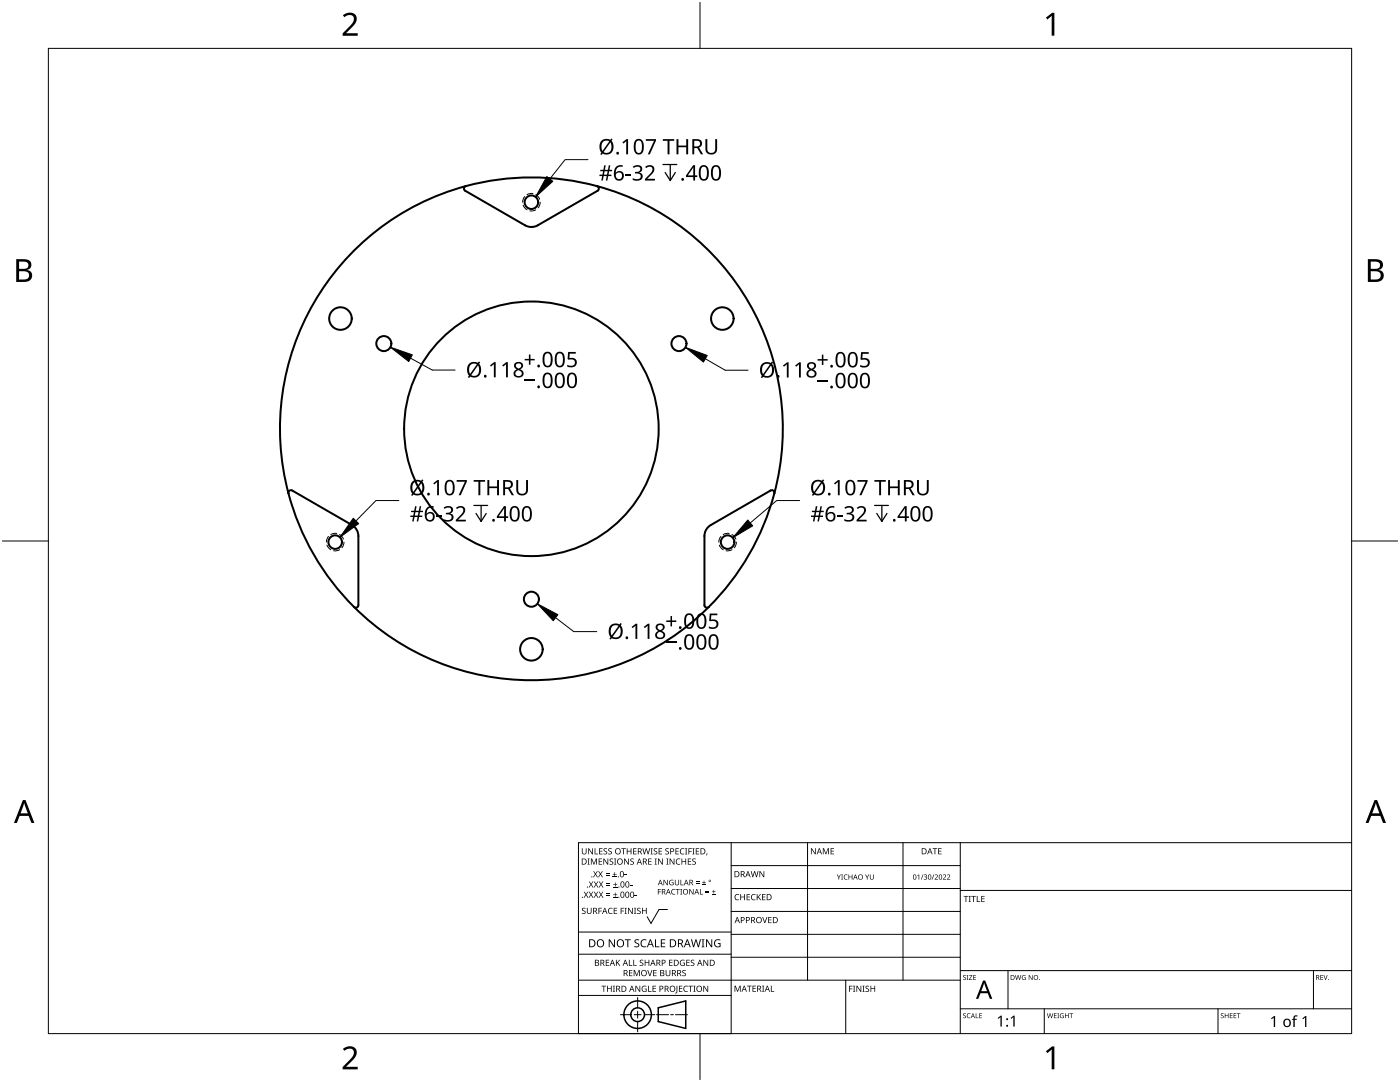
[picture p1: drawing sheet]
<svg xmlns="http://www.w3.org/2000/svg" width="279mm" height="216mm" viewBox="0 0 279 216" stroke-linecap="round" stroke-linejoin="round" font-family="sans-serif">
<g fill="none" stroke="#000" stroke-width=".4">
<path d="M93 37.1a50.2 50.2 0 0 1 26.1 0M93 37.1a50.2 50.2 0 0 0-35.4 61.3M119.1 37.1a50.2 50.2 0 0 1 35.4 61.3M119.1 37.1a.51 .51 0 0 1 .4 .5 .51 .51 0 0 1-.2 .5l-12 6.9a2.54 2.54 0 0 1-2.5 0l-12-6.9a.51 .51 0 0 1-.2-.5 .51 .51 0 0 1 .4-.5M57.6 98.4a.51 .51 0 0 1 .2-.5 .51 .51 0 0 1 .5 0l12 6.9a2.54 2.54 0 0 1 1.2 2.2v13.8a.51 .51 0 0 1-.3 .4 .51 .51 0 0 1-.5-.1M57.6 98.4a50.2 50.2 0 0 0 13.1 22.7M154.5 98.4a.51 .51 0 0 0-.1-.5 .51 .51 0 0 0-.6 0l-11.9 6.9a2.54 2.54 0 0 0-1.3 2.2v13.8a.51 .51 0 0 0 .3 .4 .51 .51 0 0 0 .5-.1M154.5 98.4a50.2 50.2 0 0 1-13.1 22.7M141.4 121.1a50.2 50.2 0 0 1-70.7 0"/>
<circle cx="106.1" cy="40.3" r="1.35"/>
<circle cx="67.9" cy="63.6" r="2.25"/>
<circle cx="76.6" cy="68.6" r="1.5"/>
<circle cx="135.5" cy="68.6" r="1.5"/>
<circle cx="144.2" cy="63.6" r="2.25"/>
<circle cx="106.1" cy="85.6" r="25.4"/>
<circle cx="66.9" cy="108.2" r="1.35"/>
<circle cx="106.1" cy="119.6" r="1.5"/>
<circle cx="145.2" cy="108.2" r="1.35"/>
<circle cx="106.1" cy="129.6" r="2.25"/>
</g>
<g fill="none" stroke="#000" stroke-width=".2">
<path d="M104.7 39.2l-.3 .5-.1 .6M106.4 38.6h-.7l-.5 .2M106.9 38.8l.5 .4 .3 .5M104.4 40.9l.3 .6 .5 .4M106.9 41.9l-.5 .2h-.7M107.8 40.3l-.1 .6-.3 .6M65.2 108.8l.4 .5 .4 .4M65.6 107l-.4 .6-.1 .6M67.2 106.4h-.6l-.6 .3M67.8 106.7l.4 .3 .3 .6M67.8 109.7l-.6 .2h-.6M68.6 108.2l-.1 .6-.3 .5"/>
<path d="M143.6 108.8l.3 .5 .4 .4M143.9 107l-.3 .6-.1 .6M145.5 106.4h-.6l-.6 .3M146.1 106.7l.5 .3 .3 .6M146.1 109.7l-.6 .2h-.6M147 108.2l-.1 .6-.3 .5"/>
</g>
<path d="M9.7 9.7h260v196.5h-260z" fill="none" stroke="#000" stroke-width=".2"/>
<path d="M139.7 .5v9.2M.5 108h9.2M269.7 108h9.2M139.7 206.2v9.2" fill="none" stroke="#000" stroke-width=".2"/>
<g fill="#000">
<path d="M68.4 3.1a1.64 1.64 0 0 1 2.8 .4 2.52 2.52 0 0 1-1.2 2.2l-.9 .9h2.3v.5h-3v-.4l1.2-1.2a1.95 1.95 0 0 0 .9-2.2 1.23 1.23 0 0 0-1.8 .1zM208.7 3.5l1.3-.9h.4v4.5h-.5v-4l-.9 .8zM68.4 209.3a1.64 1.64 0 0 1 2.8 .4 2.52 2.52 0 0 1-1.2 2.2l-.9 1h2.3v.5h-3v-.5l1.2-1.2a1.95 1.95 0 0 0 .9-2.1 1.23 1.23 0 0 0-1.8 .1zM208.7 209.8l1.3-1h.4v4.6h-.5v-4l-.9 .7z"/>
<path d="M3.2 51.7h1.3a1.28 1.28 0 0 1 1.7 1.3 1.04 1.04 0 0 1-.8 .9 1.23 1.23 0 0 1 1 1.5 1.23 1.23 0 0 1-1.6 .9h-1.6zM3.8 54.1v1.7h.9a.86 .86 0 0 0 1.1-.9 .86 .86 0 0 0-1.1-.8zM3.8 52.2v1.4h.8a.78 .78 0 0 0 1.1-.7 .78 .78 0 0 0-1.1-.7z"/>
<path d="M273 51.7h1.3a1.28 1.28 0 0 1 1.7 1.3 1.04 1.04 0 0 1-.9 .9 1.23 1.23 0 0 1 1 1.5 1.23 1.23 0 0 1-1.5 .9h-1.6zM273.6 54.1v1.7h.9a.86 .86 0 0 0 1.1-.9 .86 .86 0 0 0-1.2-.8zM273.6 52.2v1.4h.8a.78 .78 0 0 0 1-.7 .78 .78 0 0 0-1.1-.7z"/>
<path d="M4.6 159.6h.5l1.8 4.6h-.6l-.6-1.4h-1.8l-.5 1.4h-.6zM4.8 160.2l-.7 2.1h1.4z"/>
<path d="M274.3 159.6h.5l1.8 4.6h-.6l-.5-1.4h-1.8l-.6 1.4h-.6zM274.6 160.2l-.7 2.1h1.4z"/>
</g>
<g fill="none" stroke="#000" stroke-width=".2">
<path d="M145.9 168.1v38.1h-30.5v-38.1h154.3M145.9 172.7h45.7M145.9 177.3h45.7M161.2 168.1v27.5M180.2 168.1v27.5M191.6 168.1v38.1M191.6 177.7h78.1M115.4 198.6h30.5M115.4 195.6h76.2M115.4 190.4h30.5M115.4 186h30.5M127.3 199v2.1"/>
<path d="M133.2 181.5h-1.7l-1.6 2.8-.7-1.4M145.9 181.9h45.7M145.9 186.4h45.7M145.9 191h45.7M168.8 195.6v10.6M191.6 193.7h78.1M201.2 193.7v7.6M262.1 193.7v7.6M123.8 202.5h2.1M126.6 202.5h1.3M127.3 201.8v1.4M127.3 203.8v2.1"/>
<path d="M128.6 202.5h2.1M131 202.5h2.4M133.8 202.5h.6M134.8 202.5h2.4M191.6 201.3h78.1M208.4 201.3v4.9M243.1 201.3v4.9"/>
</g>
<g fill="#000">
<path d="M116.1 169.3h.2v.8a.32 .32 0 0 0 .3 .3 .32 .32 0 0 0 .3-.3v-.8h.2v.8a.47 .47 0 0 1-.5 .4 .47 .47 0 0 1-.5-.5zM116.5 177.9h.2l.3 .5 .3-.5h.1l-.4 .6 .4 .6h-.1l-.3-.5-.4 .5h-.1l.4-.6zM117.3 171.3h.4l-.1 .1v1l.1 .1h-.4l.1-.1v-1zM117.4 169.3h.2l.6 1v-1h.1v1.2h-.1l-.7-1v1h-.1zM117.5 177.9h.2l.3 .5 .3-.5h.1l-.4 .6 .4 .6h-.1l-.4-.5-.3 .5h-.1l.4-.6zM117.5 175.9h.2l.3 .5 .3-.5h.1l-.4 .6 .5 .6h-.2l-.3-.5-.4 .5h-.1l.4-.6zM117.9 171.3h.3l.3 1 .4-1h.2v1.2h-.1v-1l-.4 1h-.1l-.4-1v1h-.2zM118.7 169.3h.1v1h.6v.2h-.7zM118.4 173.8h.1l.3 .5 .3-.5h.2l-.4 .6 .4 .7h-.1l-.4-.6-.3 .6h-.1l.4-.7zM118.5 177.9h.2l.2 .5 .3-.5h.2l-.4 .6 .4 .6h-.1l-.4-.5-.3 .5h-.1l.4-.6zM118.5 175.9h.2l.3 .5 .3-.5h.1l-.4 .6 .4 .6h-.1l-.3-.5-.4 .5h-.1l.4-.6zM119.5 171.3h.7v.1h-.6v.4h.5v.2h-.5v.4h.6v.1h-.7z"/>
<path d="M119.6 169.3h.6v.1h-.5v.4h.5v.1h-.5v.4h.5v.2h-.6zM119.4 173.8h.1l.3 .5 .3-.5h.2l-.4 .6 .4 .7h-.1l-.4-.6-.3 .6h-.2l.5-.7zM119.5 177.9h.1l.3 .5 .3-.5h.2l-.4 .6 .4 .6h-.1l-.4-.5-.3 .5h-.1l.4-.6zM119.5 175.9h.2l.3 .5 .3-.5h.1l-.4 .6 .4 .6h-.1l-.4-.5-.3 .5h-.1l.4-.6zM120.9 174.6h.8v.1h-.8zM120.9 174.2h.8v.1h-.8zM121 178.7h.8v.1h-.8zM121 178.3h.8v.1h-.8zM121 176.6h.8v.1h-.8zM121 176.3h.8v.1h-.8zM120.5 169.4l.4-.1h.3l-.1 .1a.25 .25 0 0 0-.4-.1 .25 .25 0 0 0 0 .4 .4 .4 0 0 1 .5 .3 .4 .4 0 0 1-.3 .5 .4 .4 0 0 1-.5-.2h.2a.27 .27 0 0 0 .4-.1 .27 .27 0 0 0-.3-.3l-.2-.2zM120.4 171.3h.2l.6 1v-1h.2v1.2h-.2l-.6-1v1h-.2z"/>
<path d="M121.4 169.4l.5-.1h.2v.1a.25 .25 0 0 0-.4-.1 .25 .25 0 0 0 0 .4 .4 .4 0 0 1 .4 .3 .4 .4 0 0 1-.2 .5 .4 .4 0 0 1-.5-.2h.1a.27 .27 0 0 0 .5-.1 .27 .27 0 0 0-.4-.3l-.2-.2zM122.3 174.9h.8v.2h-.8zM122.4 179h.8v.1h-.8zM122.4 177h.8v.1h-.8zM121.7 171.4l.4-.1 .3 .1-.1 .1a.25 .25 0 0 0-.4-.1 .25 .25 0 0 0 0 .4 .4 .4 0 0 1 .5 .3 .4 .4 0 0 1-.3 .5 .4 .4 0 0 1-.5-.3l.2 .1a.27 .27 0 0 0 .4-.2 .27 .27 0 0 0-.3-.3l-.2-.2zM122.6 174h.1v.4h.4v.1h-.4v.4h-.1v-.4h-.3v-.1h.3zM122.7 178.1h.1v.4h.4v.1h-.4v.3h-.1v-.3h-.3v-.1h.3zM122.7 176.1h.2v.3h.3v.2h-.3v.3h-.2v-.3h-.3v-.2h.3zM122.5 171.3h.5l-.2 .1v1l.2 .1h-.5l.2-.1v-1zM124 169.3h.9v.1h-.4v1.1h-.1v-1.1h-.4zM124.7 174.5h.4v.2h-.4zM124.6 171.3h.1l.7 1v-1h.1v1.2h-.2l-.6-1v1h-.1z"/>
<path d="M125.7 176.6h.5v.1h-.5zM125.1 169.3h.1v.5h.7v-.5h.1v1.2h-.1v-.6h-.7v.6h-.1zM125.8 171.4l.5-.1 .2 .1v.1a.25 .25 0 0 0-.4-.1 .25 .25 0 0 0 0 .4 .4 .4 0 0 1 .4 .3 .4 .4 0 0 1-.2 .5 .4 .4 0 0 1-.5-.3l.1 .1a.27 .27 0 0 0 .5-.2 .27 .27 0 0 0-.4-.3l-.2-.2zM126.7 178.6h.4v.2h-.4zM126.4 169.3h.6v.1h-.5v.4h.5v.1h-.5v.4h.5v.2h-.6zM128.2 169.3h.2l.2 1 .3-1h.2l.2 1 .3-1h.1l-.3 1.2h-.1l-.3-1.1-.3 1.1h-.2zM129.4 171.3h.6v.1h-.5v.4h.5v.2h-.5v.4h.5v.1h-.6zM129.8 169.3h.5l-.2 .1v1l.2 .1h-.5l.2-.1v-1zM130.7 171.3h.4l-.1 .1v1l.1 .1h-.4l.1-.1v-1zM130.5 169.4l.4-.1h.3l-.1 .1a.25 .25 0 0 0-.4-.1 .25 .25 0 0 0 0 .4 .4 .4 0 0 1 .5 .3 .4 .4 0 0 1-.3 .5 .4 .4 0 0 1-.5-.2h.2a.27 .27 0 0 0 .4-.1 .27 .27 0 0 0-.3-.3l-.2-.2zM131.3 177.4h.6v.1h-.5v.4h.5v.1h-.5v.5h-.1zM131.4 169.3h.7v.1h-.5v.4h.5v.1h-.5v.4h.5v.2h-.7z"/>
<path d="M131.3 171.3h.2l.7 1-.1-1h.2v1.2h-.2l-.6-1v1h-.2zM132.4 175.6h.2l.6 .9v-.9h.1v1h-.2l-.6-.9v.9h-.1zM133 171.3h.4l-.1 .1v1l.1 .1h-.4l.1-.1v-1zM132.8 169.4l.4-.1h.3l-.1 .1a.25 .25 0 0 0-.3-.1 .25 .25 0 0 0 0 .4 .4 .4 0 0 1 .4 .3 .4 .4 0 0 1-.3 .5 .4 .4 0 0 1-.4-.2h.1a.27 .27 0 0 0 .5-.1 .27 .27 0 0 0-.4-.3l-.2-.2zM133.7 175.7l.5-.2 .2 .1v.1a.45 .45 0 0 0-.7 .4 .45 .45 0 0 0 .6 .4v-.3h-.2v-.1h.3v.5a.6 .6 0 0 1-.8-.1 .6 .6 0 0 1 .1-.8zM134.1 177.5l.4-.1h.3l-.1 .2a.44 .44 0 0 0-.6 .4 .44 .44 0 0 0 .6 .3 .52 .52 0 0 1-.7 0 .52 .52 0 0 1 .1-.8zM133.6 171.3h.2l.7 1v-1h.1v1.2h-.2l-.6-1v1h-.2zM134.9 177.4h.8v.1h-.4v1h-.1v-1h-.3zM135 171.5l.5-.2 .3 .1-.1 .1a.49 .49 0 0 0-.7 .4 .49 .49 0 0 0 .7 .5 .52 .52 0 0 1-.6 0 .52 .52 0 0 1-.2-.6zM134.8 169.3h.7v.1h-.6v.4h.5v.1h-.5v.4h.6v.2h-.7zM134.7 175.6h.1v.7a.28 .28 0 0 0 .3 .2 .28 .28 0 0 0 .3-.2v-.7h.1v.7a.42 .42 0 0 1-.4 .4 .42 .42 0 0 1-.4-.4zM135.8 175.6h.1v.9h.5v.1h-.6z"/>
<path d="M135.8 177.4h.3l-.1 .1v.9l.1 .1h-.3l.1-.1v-.9zM135.8 169.4l.5-.2 .3 .1-.1 .1a.49 .49 0 0 0-.7 .5 .49 .49 0 0 0 .8 .4 .52 .52 0 0 1-.7 .1 .52 .52 0 0 1-.2-.6zM136 171.3h.2v.5h.6v-.5h.1v1.2h-.1v-.5h-.6v.5h-.2zM136.7 169.3h.5l-.2 .1v1l.2 .1h-.5l.2-.1v-1zM137.4 169.3h.7v.1h-.6v.4h.5v.2h-.5v.5h-.1zM137.3 171.3h.6v.1h-.5v.4h.5v.2h-.5v.4h.5v.1h-.6zM137.6 177.4h.1l.6 .9v-.9h.1v1.1h-.1l-.6-.9v.9h-.1zM138.2 169.3h.4l-.1 .1v1l.1 .1h-.4l.1-.1v-1zM138.9 176.2h.7v.1h-.7zM138.9 175.9h.7v.1h-.7zM138.2 171.4l.4-.1 .3 .1-.1 .1a.25 .25 0 0 0-.4-.1 .25 .25 0 0 0 0 .4 .4 .4 0 0 1 .5 .3 .4 .4 0 0 1-.3 .5 .4 .4 0 0 1-.5-.3l.2 .1a.27 .27 0 0 0 .4-.2 .27 .27 0 0 0-.3-.3l-.2-.2zM138.9 169.3h.6v.1h-.5v.4h.5v.1h-.5v.4h.5v.2h-.6z"/>
<path d="M139.7 177.4h.1v1h.5v.1h-.6zM140.1 176.5h.8v.1h-.8zM140.4 175.7h.2v.3h.3v.2h-.3v.3h-.2v-.3h-.3v-.2h.3zM140.8 178h.7v.2h-.7zM140.8 177.7h.7v.1h-.7zM141 170.3h.2l-.3 .4zM142.1 178.4h.7v.1h-.7zM142.4 177.6h.1v.3h.3v.1h-.3v.3h-.1v-.3h-.3v-.1h.3zM146.8 178.6l.4-.2 .3 .1v.1a.49 .49 0 0 0-.7 .4 .49 .49 0 0 0 .7 .5 .52 .52 0 0 1-.7 0 .52 .52 0 0 1-.2-.6zM147.7 178.4h.2v.5h.6v-.5h.2v1.2h-.2v-.5h-.6v.5h-.2zM149 178.4h.7v.1h-.5v.4h.4v.2h-.4v.4h.5v.1h-.7zM150 178.6l.5-.2 .3 .1-.1 .1a.49 .49 0 0 0-.7 .4 .49 .49 0 0 0 .8 .5 .52 .52 0 0 1-.7 0 .52 .52 0 0 1-.2-.6z"/>
<path d="M149.8 173.8h.2l.2 1.1 .3-1.1h.2l.3 1.1 .2-1.1h.2l-.3 1.2h-.2l-.3-1-.3 1h-.1zM151 178.4h.2v.6l.5-.6h.2l-.5 .5 .5 .7h-.2l-.4-.6-.1 .6h-.2zM151.6 173.8h.1l.7 1v-1h.1v1.2h-.2l-.6-1v1h-.1zM152.1 178.4h.7v.1h-.6v.4h.5v.2h-.5v.4h.6v.1h-.7zM161.8 169.3h.2l.7 1v-1h.1v1.2h-.2l-.6-1v1h-.2zM164.2 169.3h.2l.4 .9 .4-.9h.2v1.2h-.1v-1.1l-.4 1.1h-.1l-.4-1.1v1.1h-.2zM165.8 169.3h.6v.1h-.5v.4h.5v.1h-.5v.4h.5v.2h-.6zM167 174.5h.1l.3 .5 .3-.5h.1l-.3 .6v.4h-.2v-.4zM167.9 174.5h.3l-.1 .1v.8l.1 .1h-.3l.1-.1v-.8zM168.5 174.6l.4-.1h.3l-.1 .2a.41 .41 0 0 0-.6 .3 .41 .41 0 0 0 .6 .4 .48 .48 0 0 1-.7-.1 .48 .48 0 0 1 .1-.7zM169.3 174.5h.2v.4h.5v-.4h.1v1h-.1v-.5h-.5v.5h-.2zM172.7 174.5h.1l.3 .5 .2-.5h.2l-.4 .6v.4h-.1v-.4z"/>
<path d="M173.6 174.5h.1v.7a.26 .26 0 0 0 .3 .2 .26 .26 0 0 0 .3-.2v-.7h.1v.7a.39 .39 0 0 1-.4 .3 .39 .39 0 0 1-.4-.3zM183.1 174.7l.4-.2v1h-.2v-.9l-.2 .2zM184.2 174.5h.1l-.4 1h-.1zM184.4 174.6a.32 .32 0 0 1 .5-.1 .32 .32 0 0 1-.1 .5 .32 .32 0 0 1 .2 .4 .32 .32 0 0 1-.5 .1l-.1-.1a.26 .26 0 0 0 .4 .1 .26 .26 0 0 0 0-.4l-.3-.2a.23 .23 0 0 0 .3 0 .23 .23 0 0 0-.1-.4 .23 .23 0 0 0-.3 .2zM186.3 174.5h.2l-.4 1h-.2zM186.1 169.3h.9v.1h-.3v1.1h-.2v-1.1h-.4zM186.5 174.6a.37 .37 0 0 1 .6 0 .37 .37 0 0 1-.2 .6l-.2 .2h.5v.1h-.7l.3-.4a.27 .27 0 0 0 .3-.3 .27 .27 0 0 0-.4-.2zM187.2 169.3h.7v.1h-.5v.4h.5v.1h-.5v.4h.5v.2h-.7zM188.2 174.6a.37 .37 0 0 1 .6 0 .37 .37 0 0 1-.3 .6l-.2 .2h.5v.1h-.6l.2-.4a.27 .27 0 0 0 .3-.3 .27 .27 0 0 0-.4-.2zM189 174.6a.37 .37 0 0 1 .6 0 .37 .37 0 0 1-.2 .6l-.3 .2h.6v.1h-.7l.3-.4a.27 .27 0 0 0 .2-.3 .27 .27 0 0 0-.3-.2zM192.3 178.8h.9v.1h-.3v1.1h-.2v-1.1h-.4zM193.3 178.8h.5l-.2 .1v1l.2 .1h-.5l.2-.1v-1z"/>
<path d="M193.8 178.8h1v.1h-.4v1.1h-.2v-1.1h-.4zM194.9 178.8h.2v1.1h.5v.1h-.7zM195.8 178.8h.7v.1h-.5v.4h.5v.1h-.5v.5h.5v.1h-.7zM116.2 181.3l.4-.2 .3 .1-.1 .1a.25 .25 0 0 0-.4-.1 .25 .25 0 0 0 0 .4 .4 .4 0 0 1 .5 .3 .4 .4 0 0 1-.3 .5 .4 .4 0 0 1-.5-.2h.2a.27 .27 0 0 0 .4-.1 .27 .27 0 0 0-.3-.3l-.2-.2zM117.1 181.1h.2v.8a.32 .32 0 0 0 .3 .3 .32 .32 0 0 0 .3-.3v-.8h.2v.8a.47 .47 0 0 1-.5 .5 .47 .47 0 0 1-.5-.5zM119.4 181.1h.7v.2h-.5v.4h.5v.1h-.5v.6h-.2zM120 196.7h1v.1h-.4v1.1h-.2v-1.1h-.4zM120.9 191.5h.7v.1h-.6v.4h.5v.2h-.5v.4h.6v.1h-.7zM121.5 181.3l.4-.2 .4 .1-.1 .1a.49 .49 0 0 0-.7 .5 .49 .49 0 0 0 .7 .4 .52 .52 0 0 1-.6 .1 .52 .52 0 0 1-.3-.6zM121.1 196.7h.2v.5h.6v-.5h.2v1.2h-.2v-.6h-.6v.6h-.2zM121.5 187.4h.2l.9 1.3v-1.3h.1v1.6h-.2l-.8-1.3v1.3h-.2zM122.3 196.7h.4l-.1 .1v1l.1 .1h-.4l.2-.1v-1z"/>
<path d="M122.5 181.1h.7v.2h-.6v.4h.5v.1h-.5v.4h.6v.2h-.7zM122.9 191.5h.2v.6l.5-.6h.2l-.5 .5 .5 .7h-.2l-.4-.6-.1 .6h-.2zM123.9 181.1h.6v.2h-.5v.4h.5v.1h-.5v.6h-.1zM124.7 181.1h.4l-.2 .2v.9l.2 .2h-.4l.1-.2v-.9zM124.7 187.4h1.2v.2h-.5v1.4h-.2v-1.4h-.5zM125.5 191.5h.2v1.1h.5v.1h-.7zM125.5 193.6h.7v.1h-.5v.4h.5v.1h-.5v.4h.5v.2h-.7zM125.3 181.1h.2l.7 1.1-.1-1.1h.2v1.3h-.2l-.6-1v1h-.2zM126.4 191.5h.1v1.1h.6v.1h-.7zM126.5 181.1h.5l-.2 .2v.9l.2 .2h-.5l.2-.2v-.9zM126.5 193.6h.2l.4 1 .4-1h.2v1.2h-.2v-1.1l-.4 1.1h-.1l-.4-1.1v1.1h-.1zM126.7 187.6l.3-.2 .6 .1-.2 .1a.33 .33 0 0 0-.6 .2 .33 .33 0 0 0 .4 .4 .47 .47 0 0 1 .4 .6 .47 .47 0 0 1-.7 .2h-.3v-.2h.2a.35 .35 0 0 0 .6-.2 .35 .35 0 0 0-.5-.4l-.3-.2z"/>
<path d="M126.8 196.7h.2l.6 1v-1h.2v1.2h-.2l-.7-1 .1 1h-.2zM127.2 181.3l.4-.2 .3 .1-.1 .1a.25 .25 0 0 0-.4-.1 .25 .25 0 0 0 0 .4 .4 .4 0 0 1 .5 .3 .4 .4 0 0 1-.3 .5 .4 .4 0 0 1-.5-.2h.2a.27 .27 0 0 0 .4-.1 .27 .27 0 0 0-.3-.3l-.2-.2zM127.7 191.6l.4-.1 .3 .1-.1 .1a.25 .25 0 0 0-.3-.1 .25 .25 0 0 0 0 .4 .4 .4 0 0 1 .4 .3 .4 .4 0 0 1-.3 .5 .4 .4 0 0 1-.4-.3l.1 .1a.27 .27 0 0 0 .5-.2 .27 .27 0 0 0-.4-.3l-.2-.2zM128 187.6l.6-.2 .4 .1-.1 .2a.63 .63 0 0 0-.9 .5 .63 .63 0 0 0 1 .6v.2a.83 .83 0 0 1-1.1-.3 .83 .83 0 0 1 .1-1.1zM128.2 196.8l.6-.1 .2 .1v.1a.5 .5 0 0 0-.8 .4 .5 .5 0 0 0 .7 .5v-.4h-.3v-.1h.4v.6a.66 .66 0 0 1-.8-.2 .66 .66 0 0 1 0-.9zM128.1 181.1h.2v.6h.6v-.6h.2v1.3h-.2v-.6h-.6v.6h-.2zM129.2 193.6h.1l.4 1 .3-1h.2l-.4 1.2h-.2zM129.3 196.7h.2v1.1h.5v.1h-.7zM128.7 191.5h.1v.5h.6v-.5h.2v1.2h-.2v-.5h-.6v.5h-.1zM130.7 187.4h.2v1.4h.7v.2h-.9zM130.2 196.7h.7v.1h-.5v.4h.5v.1h-.5v.5h.5v.1h-.7zM130.4 193.6h.6v.1h-.5v.4h.5v.1h-.5v.4h.5v.2h-.6z"/>
<path d="M131.9 187.4h.9v.2h-.7v.5h.6v.2h-.6v.5h.7v.2h-.9zM132.8 193.6h.2v.7a.32 .32 0 0 0 .3 .4 .32 .32 0 0 0 .3-.4v-.7h.2v.7a.47 .47 0 0 1-.5 .5 .47 .47 0 0 1-.5-.5zM133.5 191.5h.7v.1h-.5v.4h.5v.2h-.5v.4h.5v.1h-.7zM135 196.7h.2v1.3l-.1 .2h-.3l-.1-.1 .3-.2zM135.5 196.7h.7v.1h-.5v.4h.4v.1h-.4v.5h.5v.1h-.7zM135.8 191.7l.5-.2 .4 .1-.1 .1a.5 .5 0 0 0-.8 .4 .5 .5 0 0 0 .7 .5v-.4h-.2v-.1h.4v.6a.66 .66 0 0 1-.9-.1 .66 .66 0 0 1 0-.9zM136.2 193.7l.4-.2 .3 .1-.1 .1a.25 .25 0 0 0-.4-.1 .25 .25 0 0 0 0 .4 .4 .4 0 0 1 .5 .3 .4 .4 0 0 1-.3 .5 .4 .4 0 0 1-.5-.2h.2a.27 .27 0 0 0 .5-.1 .27 .27 0 0 0-.4-.3l-.2-.2zM136.5 196.8l.5-.1 .3 .1-.1 .1a.49 .49 0 0 0-.7 .4 .49 .49 0 0 0 .8 .4 .52 .52 0 0 1-.7 .1 .52 .52 0 0 1-.2-.6zM137 191.5h.6v.1h-.5v.4h.5v.2h-.5v.4h.5v.1h-.6zM137.4 196.7h.9v.1h-.4v1.1h-.1v-1.1h-.4zM137.9 191.6l.4-.1 .3 .1-.1 .1a.25 .25 0 0 0-.4-.1 .25 .25 0 0 0 0 .4 .4 .4 0 0 1 .5 .3 .4 .4 0 0 1-.3 .5 .4 .4 0 0 1-.5-.3l.2 .1a.27 .27 0 0 0 .4-.2 .27 .27 0 0 0-.3-.3l-.2-.2zM138.4 196.7h.4l-.1 .1v1l.1 .1h-.4l.1-.1v-1z"/>
<path d="M137.9 187.4h.2l.3 1.4 .4-1.4h.2l.4 1.4 .3-1.4h.2l-.4 1.6h-.2l-.4-1.3-.4 1.3h-.2zM140 187.4h.6l-.2 .2v1.3l.2 .1h-.6l.2-.1v-1.3zM140.4 196.7h.1l.7 1v-1h.1v1.2h-.1l-.7-1v1h-.1zM140.4 191.5h.2l.6 1v-1h.1v1.2h-.1l-.7-1v1h-.1zM140.9 187.4h.2l.9 1.3v-1.3h.1v1.6h-.2l-.8-1.3v1.3h-.2zM142.7 187.6l.7-.2 .4 .1-.1 .2a.65 .65 0 0 0-1 .5 .65 .65 0 0 0 .9 .6v-.4h-.3v-.2h.5v.7a.86 .86 0 0 1-1.1-.1 .86 .86 0 0 1 0-1.2zM146.6 196.7h.2l.4 1 .4-1h.2v1.2h-.1v-1.1l-.4 1.1h-.2l-.4-1.1v1.1h-.1zM149.1 196.7h.9v.1h-.4v1.1h-.1v-1.1h-.4zM150.2 196.7h.7v.1h-.6v.4h.5v.1h-.5v.5h.6v.1h-.7zM152.1 183h.2l.3 1 .4-1h.1l-.4 1.2h-.1zM152.1 196.7h.4l-.1 .1v1l.1 .1h-.4l.1-.1v-1zM153.8 196.7h.2v1.1h.5v.1h-.7z"/>
<path d="M153.3 183h.7v.1h-.5v.4h.5v.1h-.5v.5h.5v.1h-.7zM169.5 196.7h.6v.1h-.5v.5h.5v.1h-.5v.5h-.1zM170.2 196.7h.5l-.2 .1v1l.2 .1h-.5l.2-.1v-1zM170.9 196.7h.2l.6 1v-1h.2v1.2h-.2l-.6-1v1h-.2zM172.1 196.7h.5l-.2 .1v1l.2 .1h-.5l.2-.1v-1zM172.8 196.8l.4-.1h.2v.2a.25 .25 0 0 0-.4-.1 .25 .25 0 0 0 0 .4 .4 .4 0 0 1 .5 .3 .4 .4 0 0 1-.3 .4 .4 .4 0 0 1-.5-.2l.2 .1a.27 .27 0 0 0 .4-.2 .27 .27 0 0 0-.3-.3l-.3-.2zM173.7 196.7h.2v.5h.6v-.5h.2v1.2h-.2v-.6h-.6v.6h-.2zM192.2 194.7l.4-.1h.2l-.1 .1a.24 .24 0 0 0-.3 0 .24 .24 0 0 0-.1 .3 .24 .24 0 0 0 .4 .1 .31 .31 0 0 1 0 .4 .31 .31 0 0 1-.5-.1 .24 .24 0 0 0 .3 .1 .24 .24 0 0 0 .1-.3l-.4-.3zM192.9 194.6h.4l-.1 .1v.7l.1 .1h-.4l.1-.1v-.7zM193.4 194.6h.6l-.5 .8h.6v.1h-.7l.5-.8h-.5zM194.2 194.6h.6v.1h-.4v.3h.4v.1h-.4v.3h.4v.1h-.6zM202.6 194.6h.1l.2 .8 .2-.8h.2l.2 .8 .2-.8h.1l-.2 .9h-.2l-.2-.8-.2 .8h-.2z"/>
<path d="M204 194.7l.4-.1h.3l-.1 .1a.4 .4 0 0 0-.6 .4 .4 .4 0 0 0 .6 .3v-.3l-.2-.1h.3v.5a.53 .53 0 0 1-.7-.1 .53 .53 0 0 1 0-.7zM205.3 194.6h.1l.6 .8v-.8h.1v.9h-.2l-.5-.8v.8h-.1zM263.5 194.6h.6v.1h-.5v.3h.4v.1h-.4v.3h.5v.1h-.6zM264.1 194.6h.2l.2 .8 .3-.8h.2l-.4 .9h-.1zM192.2 202.3l.4-.1h.2l-.1 .1a.24 .24 0 0 0-.3 0 .24 .24 0 0 0-.1 .3 .24 .24 0 0 0 .4 .1 .31 .31 0 0 1 0 .5 .31 .31 0 0 1-.5-.2 .24 .24 0 0 0 .3 .1 .24 .24 0 0 0 .1-.3l-.4-.2zM193.1 202.3l.3-.1h.3l-.1 .1a.39 .39 0 0 0-.5 .4 .39 .39 0 0 0 .5 .3 .46 .46 0 0 1-.6 0 .46 .46 0 0 1 .1-.7zM194.7 202.2h.1v.8h.5v.2h-.6zM195.4 202.2h.6v.1h-.4v.3h.4v.1h-.4v.4h.4v.1h-.6zM199.1 203.1l.6-.4h.2v2.1h-.2v-1.9l-.5 .4zM201.7 203.1l.6-.4h.2v2.1h-.3v-1.9l-.4 .4zM209 202.2h.1l.2 .8 .2-.8h.1l.3 .8 .2-.8h.1l-.3 1h-.1l-.2-.9-.3 .9h-.1zM210.3 202.2h.6v.1h-.4v.3h.3v.1h-.3v.4h.4v.1h-.6z"/>
<path d="M211 202.2h.4l-.2 .1v.8l.2 .1h-.4l.1-.1v-.8zM211.6 202.3l.7-.1-.1 .1a.4 .4 0 0 0-.6 .4 .4 .4 0 0 0 .6 .3v-.2l-.2-.2h.3v.5a.53 .53 0 0 1-.7-.1 .53 .53 0 0 1 0-.7zM212.5 202.2h.2v.4h.5v-.4h.1v1h-.1v-.5h-.5v.5h-.2zM213.4 202.2h.8v.1h-.3v.9h-.2v-.9h-.3zM243.7 202.3l.3-.1h.2v.1a.24 .24 0 0 0-.3 0 .24 .24 0 0 0-.1 .3 .24 .24 0 0 0 .3 .1 .31 .31 0 0 1 0 .5 .31 .31 0 0 1-.5-.2 .24 .24 0 0 0 .4 .1 .24 .24 0 0 0 0-.3l-.3-.2zM244.4 202.2h.2v.4h.5v-.4h.1v1h-.1v-.5h-.5v.5h-.2zM245.4 202.2h.6v.1h-.4v.3h.4v.1h-.4v.4h.4v.1h-.6zM246.2 202.2h.5v.1h-.4v.3h.4v.1h-.4v.4h.4v.1h-.5zM246.8 202.2h.8v.1h-.3v.9h-.2v-.9h-.3zM253.7 203.2l.6-.5h.2v2.2h-.3v-1.9l-.4 .4zM258.2 202.7l.3-.1h.5l-.1 .3-.4-.1-.1 .2v.3h.4v.2h-.4v1.4h-.3v-1.4h-.3l.3-.2zM259.9 203.2l.6-.5h.2v2.2h-.2v-1.9l-.5 .4z"/>
<path d="M116.1 171.3h.4a.61 .61 0 0 1 .6 .6 .61 .61 0 0 1-.6 .6h-.4zM116.3 171.4v1h.1a.48 .48 0 0 0 .5-.5 .48 .48 0 0 0-.4-.5z"/>
<path d="M122.7 169.9a.61 .61 0 0 1 1.2 0 .61 .61 0 0 1-1.2 0zM122.9 169.9a.45 .45 0 0 0 .9 0 .45 .45 0 0 0-.9 0z"/>
<path d="M123.1 171.9a.61 .61 0 0 1 1.2 0 .61 .61 0 0 1-1.2 0zM123.3 171.9a.45 .45 0 0 0 .9 0 .45 .45 0 0 0-.9 0z"/>
<path d="M123.9 173.9a.5 .5 0 0 1 .6 .1 .5 .5 0 0 1 0 .7 .44 .44 0 0 1-.6 .3 .44 .44 0 0 1-.2-.6zM123.9 174a.48 .48 0 0 0-.1 .6 .48 .48 0 0 0 .5 .3v-.8l-.1-.1z"/>
<path d="M124 178a.5 .5 0 0 1 .6 .1 .5 .5 0 0 1 0 .6 .44 .44 0 0 1-.6 .4 .44 .44 0 0 1-.2-.6zM124.1 178.1a.48 .48 0 0 0-.2 .6 .48 .48 0 0 0 .5 .3v-.8l-.1-.2z"/>
<path d="M124 176a.5 .5 0 0 1 .6 .1 .5 .5 0 0 1 0 .6 .44 .44 0 0 1-.6 .4 .44 .44 0 0 1-.2-.7zM124.1 176.1a.48 .48 0 0 0-.2 .5 .48 .48 0 0 0 .5 .3v-.7l-.1-.2z"/>
<path d="M124.9 178a.5 .5 0 0 1 .7 .1 .5 .5 0 0 1 0 .6 .44 .44 0 0 1-.6 .4 .44 .44 0 0 1-.2-.6zM125 178.1a.48 .48 0 0 0-.1 .6 .48 .48 0 0 0 .4 .3l.1-.8-.2-.2z"/>
<path d="M124.9 176a.5 .5 0 0 1 .7 .1 .5 .5 0 0 1 0 .6 .44 .44 0 0 1-.6 .4 .44 .44 0 0 1-.2-.7zM125 176.1a.48 .48 0 0 0-.1 .5 .48 .48 0 0 0 .5 .3v-.7l-.1-.2z"/>
<path d="M125.9 178a.5 .5 0 0 1 .6 .1 .5 .5 0 0 1 0 .6 .44 .44 0 0 1-.5 .4 .44 .44 0 0 1-.2-.6zM126 178.1a.48 .48 0 0 0-.2 .6 .48 .48 0 0 0 .5 .3l.1-.8-.2-.2z"/>
<path d="M127.3 169.3h.3a.35 .35 0 0 1 .5 .2 .35 .35 0 0 1-.3 .4l.4 .6h-.2l-.3-.5h-.3v.5h-.1zM127.4 169.4v.4h.2a.23 .23 0 0 0 .3-.2 .23 .23 0 0 0-.3-.2z"/>
<path d="M127.5 171.3h.2l.4 1.2h-.1l-.2-.4h-.4l-.2 .4h-.1zM127.6 171.5l-.2 .5h.4z"/>
<path d="M128.3 171.3h.3a.35 .35 0 0 1 .5 .2 .35 .35 0 0 1-.3 .5l.4 .5h-.2l-.3-.5h-.2v.5h-.2zM128.5 171.4v.5h.1a.23 .23 0 0 0 .3-.2 .23 .23 0 0 0-.3-.3z"/>
<path d="M131.7 175.5h.1l.5 1.1h-.2l-.1-.3h-.4l-.2 .3h-.1zM131.8 175.7l-.2 .5h.3z"/>
<path d="M132.1 177.4h.3a.31 .31 0 0 1 .4 .2 .31 .31 0 0 1-.2 .4l.3 .5h-.2l-.3-.5h-.2v.5h-.1zM132.2 177.5v.4h.2a.21 .21 0 0 0 .2-.2 .21 .21 0 0 0-.2-.2z"/>
<path d="M133.3 177.4h.1l.5 1.1h-.2l-.1-.4h-.4l-.2 .4h-.1zM133.4 177.5l-.2 .5h.4z"/>
<path d="M133.8 169.3h.3a.41 .41 0 0 1 .4 .5 .41 .41 0 0 1-.6 .2v.5h-.1zM133.9 169.4v.5a.29 .29 0 0 0 .5-.3 .29 .29 0 0 0-.5-.2z"/>
<path d="M136.9 175.5h.1l.4 1.1h-.1l-.1-.3h-.5l-.1 .3h-.1zM137 175.7l-.2 .5h.3z"/>
<path d="M136.2 177.9a.55 .55 0 0 1 1.1 0 .55 .55 0 0 1-1.1 0zM136.4 177.9a.45 .45 0 0 0 .9 0 .45 .45 0 0 0-.9 0z"/>
<path d="M137.6 175.6h.3a.31 .31 0 0 1 .4 .2 .31 .31 0 0 1-.2 .4l.3 .4h-.2l-.3-.4h-.2v.4h-.1zM137.7 175.7v.4h.2a.21 .21 0 0 0 .2-.2 .21 .21 0 0 0-.2-.2z"/>
<path d="M139 177.4h.1l.4 1.1h-.1l-.1-.4h-.5l-.1 .4h-.1zM139.1 177.5l-.2 .5h.3z"/>
<path d="M139.8 169.3h.4a.61 .61 0 0 1 .6 .6 .61 .61 0 0 1-.7 .6h-.3zM140 169.4v.9h.1a.48 .48 0 0 0 .5-.4 .48 .48 0 0 0-.4-.5z"/>
<path d="M141.4 175.8a.25 .25 0 0 1 .5 0 .25 .25 0 0 1-.5 0zM141.5 175.8a.15 .15 0 0 0 .3 0 .15 .15 0 0 0-.3 0z"/>
<path d="M146.6 173.8h.4a.61 .61 0 0 1 .6 .6 .61 .61 0 0 1-.7 .6h-.3zM146.7 174v.9h.2a.48 .48 0 0 0 .5-.5 .48 .48 0 0 0-.5-.4z"/>
<path d="M147.8 173.8h.4a.35 .35 0 0 1 .4 .3 .35 .35 0 0 1-.2 .4l.3 .5h-.2l-.3-.5h-.2v.5h-.2zM148 174v.4h.2a.23 .23 0 0 0 .3-.2 .23 .23 0 0 0-.3-.2z"/>
<path d="M149.2 173.8h.1l.5 1.2h-.1l-.2-.3h-.5l-.1 .3h-.2zM149.3 174l-.2 .5h.4z"/>
<path d="M153 178.4h.4a.61 .61 0 0 1 .6 .6 .61 .61 0 0 1-.6 .6h-.4zM153.2 178.5v1h.1a.48 .48 0 0 0 .5-.5 .48 .48 0 0 0-.4-.5z"/>
<path d="M163.4 169.2h.2l.5 1.3h-.2l-.2-.4h-.4l-.2 .4h-.1zM163.5 169.4l-.2 .6h.4z"/>
<path d="M170.7 174.5h.1l.4 1h-.2l-.1-.3h-.4l-.1 .3h-.1zM170.7 174.6l-.1 .5h.3z"/>
<path d="M171.2 175a.51 .51 0 0 1 1 0 .51 .51 0 0 1-1 0zM171.4 175a.4 .4 0 0 0 .8 0 .4 .4 0 0 0-.8 0z"/>
<path d="M182.3 174.6h.4l.2 .5a.38 .38 0 0 1-.5 .4 .38 .38 0 0 1-.2-.6zM182.4 174.6v.1a.39 .39 0 0 0-.1 .4 .39 .39 0 0 0 .4 .3 .4 .4 0 0 0 .1-.5 .4 .4 0 0 0-.4-.3z"/>
<path d="M184 169.3h.3a.61 .61 0 0 1 .6 .6 .61 .61 0 0 1-.6 .6h-.3zM184.1 169.4v.9h.2a.48 .48 0 0 0 .5-.4 .48 .48 0 0 0-.5-.5z"/>
<path d="M185.3 174.6h.4l.2 .5a.38 .38 0 0 1-.5 .4 .38 .38 0 0 1-.2-.6zM185.4 174.6v.1a.39 .39 0 0 0-.1 .4 .39 .39 0 0 0 .4 .3 .4 .4 0 0 0 .1-.5 .4 .4 0 0 0-.4-.3z"/>
<path d="M185.5 169.2h.1l.5 1.3h-.1l-.2-.4h-.5l-.1 .4h-.2zM185.6 169.4l-.2 .6h.4z"/>
<path d="M187.5 174.6l.1-.1a.51 .51 0 0 1 .4 .5 .51 .51 0 0 1-.5 .5l-.1-.4zM187.6 174.6l-.1 .1a.39 .39 0 0 0-.1 .4 .39 .39 0 0 0 .4 .3 .4 .4 0 0 0 .2-.5 .4 .4 0 0 0-.4-.3z"/>
<path d="M118.4 181.1h.3a.35 .35 0 0 1 .4 .3 .35 .35 0 0 1-.2 .4l.3 .6h-.1l-.3-.5h-.3v.5h-.1zM118.5 181.3v.4h.2a.23 .23 0 0 0 .3-.2 .23 .23 0 0 0-.3-.2z"/>
<path d="M118.7 191.5h.4a.31 .31 0 0 1 .4 .2 .31 .31 0 0 1-.2 .4 .33 .33 0 0 1 .3 .4 .33 .33 0 0 1-.4 .2h-.5zM118.9 192.2v.4h.2a.23 .23 0 0 0 .3-.2 .23 .23 0 0 0-.3-.2zM118.9 191.6v.4h.2a.21 .21 0 0 0 .3-.2 .21 .21 0 0 0-.3-.2z"/>
<path d="M117.6 187.4h.5a.79 .79 0 0 1 .7 .8 .79 .79 0 0 1-.8 .8h-.4zM117.8 187.6v1.2h.2a.62 .62 0 0 0 .6-.6 .62 .62 0 0 0-.6-.6z"/>
<path d="M119.8 191.5h.4a.35 .35 0 0 1 .4 .3 .35 .35 0 0 1-.2 .4l.3 .5h-.2l-.3-.5h-.2v.5h-.2zM120 191.6v.5h.2a.23 .23 0 0 0 .3-.2 .23 .23 0 0 0-.3-.3z"/>
<path d="M119.3 187.6a.77 .77 0 0 1 1.1 .1 .77 .77 0 0 1-.2 1.1 .77 .77 0 0 1-1-.2l-.1-.6zM119.5 187.7a.63 .63 0 0 0-.2 .8 .63 .63 0 0 0 .8 .3 .63 .63 0 0 0 .2-.9 .63 .63 0 0 0-.8-.2z"/>
<path d="M120.6 181.1h.2l.4 1.3h-.1l-.2-.4h-.4l-.2 .4h-.1zM120.7 181.3l-.2 .6h.4z"/>
<path d="M122.1 191.5h.2l.5 1.2h-.2l-.1-.3h-.5l-.2 .3h-.1zM122.2 191.7l-.2 .5h.4z"/>
<path d="M123 196.7h.3a.35 .35 0 0 1 .4 .2 .35 .35 0 0 1-.2 .5l.3 .5h-.1l-.3-.5h-.3v.5h-.1zM123.1 196.8v.5h.2a.23 .23 0 0 0 .3-.3 .23 .23 0 0 0-.3-.2z"/>
<path d="M123.3 187.6a.77 .77 0 0 1 1.1 .1 .77 .77 0 0 1-.2 1.1 .77 .77 0 0 1-1.1-.2v-.6zM123.5 187.7a.63 .63 0 0 0-.2 .8 .63 .63 0 0 0 .8 .3 .63 .63 0 0 0 .2-.9 .63 .63 0 0 0-.8-.2z"/>
<path d="M124.5 193.6h.3a.35 .35 0 0 1 .4 .2 .35 .35 0 0 1-.2 .4l.3 .6h-.1l-.3-.5h-.3v.5h-.1zM124.6 193.7v.4h.2a.23 .23 0 0 0 .3-.2 .23 .23 0 0 0-.3-.2z"/>
<path d="M124 196.7h.4a.61 .61 0 0 1 .6 .6 .61 .61 0 0 1-.6 .6h-.4zM124.2 196.8v1h.2a.48 .48 0 0 0 .5-.5 .48 .48 0 0 0-.5-.5z"/>
<path d="M124.7 191.5h.2l.4 1.2h-.1l-.2-.3h-.4l-.2 .3h-.1zM124.8 191.7l-.2 .5h.4z"/>
<path d="M126 196.7h.2l.4 1.2h-.1l-.2-.4h-.4l-.2 .4h-.1zM126.1 196.8l-.2 .6h.4z"/>
<path d="M127.9 194.2a.61 .61 0 0 1 1.2 0 .61 .61 0 0 1-1.2 0zM128.1 194.2a.45 .45 0 0 0 .9 0 .45 .45 0 0 0-.9 0z"/>
<path d="M129.7 187.4h.2l.6 1.6h-.2l-.2-.5h-.6l-.2 .5h-.2zM129.8 187.6l-.3 .7h.5z"/>
<path d="M130.2 191.5h.2l.4 1.2h-.1l-.2-.3h-.4l-.2 .3h-.1zM130.3 191.7l-.2 .5h.4z"/>
<path d="M131 191.5h.3a.35 .35 0 0 1 .5 .3 .35 .35 0 0 1-.3 .4l.4 .5h-.2l-.3-.5h-.2v.5h-.2zM131.2 191.6v.5h.1a.23 .23 0 0 0 .3-.2 .23 .23 0 0 0-.3-.3z"/>
<path d="M131.8 193.6h.3a.31 .31 0 0 1 .4 .1 .31 .31 0 0 1-.2 .4 .33 .33 0 0 1 .3 .4 .33 .33 0 0 1-.4 .3h-.4zM131.9 194.2v.4h.3a.23 .23 0 0 0 .2-.2 .23 .23 0 0 0-.3-.2zM131.9 193.7v.4h.2a.21 .21 0 0 0 .3-.2 .21 .21 0 0 0-.3-.2z"/>
<path d="M131.6 196.7h.3a.41 .41 0 0 1 .5 .5 .41 .41 0 0 1-.6 .2v.5h-.2zM131.8 196.8v.5a.29 .29 0 0 0 .4-.2 .29 .29 0 0 0-.4-.3z"/>
<path d="M132.6 196.7h.4a.35 .35 0 0 1 .4 .2 .35 .35 0 0 1-.2 .5l.3 .5h-.2l-.3-.5h-.2v.5h-.2zM132.8 196.8v.5h.2a.23 .23 0 0 0 .3-.3 .23 .23 0 0 0-.3-.2z"/>
<path d="M132.1 191.5h.3a.41 .41 0 0 1 .4 .5 .41 .41 0 0 1-.6 .3v.4h-.1zM132.2 191.6v.5a.29 .29 0 0 0 .5-.2 .29 .29 0 0 0-.5-.3z"/>
<path d="M134.1 193.6h.3a.35 .35 0 0 1 .5 .2 .35 .35 0 0 1-.3 .4l.4 .6h-.2l-.3-.5h-.2v.5h-.2zM134.3 193.7v.4h.1a.23 .23 0 0 0 .3-.2 .23 .23 0 0 0-.3-.2z"/>
<path d="M133.6 197.3a.61 .61 0 0 1 1.2 0 .61 .61 0 0 1-1.2 0zM133.8 197.3a.45 .45 0 0 0 .9 0 .45 .45 0 0 0-.9 0z"/>
<path d="M133.7 187.4h.5a.79 .79 0 0 1 .7 .8 .79 .79 0 0 1-.8 .8h-.4zM133.9 187.6v1.2h.2a.62 .62 0 0 0 .6-.6 .62 .62 0 0 0-.6-.6z"/>
<path d="M135.2 193.6h.3a.35 .35 0 0 1 .4 .2 .35 .35 0 0 1-.2 .4l.3 .6h-.2l-.2-.5h-.3v.5h-.1zM135.3 193.7v.4h.2a.23 .23 0 0 0 .3-.2 .23 .23 0 0 0-.3-.2z"/>
<path d="M134.5 191.5h.4a.61 .61 0 0 1 .6 .6 .61 .61 0 0 1-.7 .6h-.3zM134.6 191.6v1h.2a.48 .48 0 0 0 .5-.5 .48 .48 0 0 0-.5-.5z"/>
<path d="M135.3 187.4h.4a.45 .45 0 0 1 .6 .3 .45 .45 0 0 1-.3 .6l.4 .7h-.2l-.4-.6h-.3v.6h-.2zM135.5 187.6v.6h.2a.3 .3 0 0 0 .4-.3 .3 .3 0 0 0-.4-.3z"/>
<path d="M137.1 187.4h.2l.6 1.6h-.2l-.2-.5h-.7l-.1 .5h-.2zM137.2 187.6l-.3 .7h.5z"/>
<path d="M139.6 191.5h.1l.5 1.2h-.2l-.1-.3h-.5l-.1 .3h-.2zM139.7 191.7l-.2 .5h.4z"/>
<path d="M138.9 197.3a.61 .61 0 0 1 1.2 0 .61 .61 0 0 1-1.2 0zM139.1 197.3a.45 .45 0 0 0 .9 0 .45 .45 0 0 0-.9 0z"/>
<path d="M141.7 191.5h.3a.61 .61 0 0 1 .6 .6 .61 .61 0 0 1-.6 .6h-.3zM141.8 191.6v1h.2a.48 .48 0 0 0 .5-.5 .48 .48 0 0 0-.5-.5z"/>
<path d="M147.1 183h.1l.5 1.2h-.2l-.1-.4h-.5l-.2 .4h-.1zM147.1 183.1l-.2 .6h.4z"/>
<path d="M147.8 183h.4a.41 .41 0 0 1 .4 .5 .41 .41 0 0 1-.6 .2v.5h-.2zM148 183.1v.5a.29 .29 0 0 0 .5-.2 .29 .29 0 0 0-.5-.3z"/>
<path d="M148.5 196.7h.1l.5 1.2h-.2l-.1-.4h-.5l-.2 .4h-.1zM148.5 196.8l-.2 .6h.4z"/>
<path d="M148.9 183h.3a.41 .41 0 0 1 .4 .5 .41 .41 0 0 1-.6 .2v.5h-.1zM149 183.1v.5a.29 .29 0 0 0 .5-.2 .29 .29 0 0 0-.5-.3z"/>
<path d="M149.9 183h.3a.35 .35 0 0 1 .5 .2 .35 .35 0 0 1-.3 .5l.4 .5h-.2l-.3-.5h-.2v.5h-.2zM150.1 183.1v.5h.1a.23 .23 0 0 0 .3-.3 .23 .23 0 0 0-.3-.2z"/>
<path d="M151.1 196.7h.4a.35 .35 0 0 1 .4 .2 .35 .35 0 0 1-.2 .5l.3 .5h-.2l-.3-.5h-.2v.5h-.2zM151.3 196.8v.5h.2a.23 .23 0 0 0 .2-.3 .23 .23 0 0 0-.2-.2z"/>
<path d="M150.8 183.6a.61 .61 0 0 1 1.2 0 .61 .61 0 0 1-1.2 0zM151.1 183.6a.45 .45 0 0 0 .9 0 .45 .45 0 0 0-.9 0z"/>
<path d="M153.1 196.7h.1l.5 1.2h-.2l-.1-.4h-.5l-.2 .4h-.1zM153.1 196.8l-.2 .6h.4z"/>
<path d="M154.3 183h.3a.61 .61 0 0 1 .6 .6 .61 .61 0 0 1-.6 .6h-.3zM154.4 183.1v1h.2a.48 .48 0 0 0 .5-.5 .48 .48 0 0 0-.5-.5z"/>
<path d="M196.2 195.7h.4l1.4 3.6h-.4l-.5-1.1h-1.4l-.5 1.1h-.4zM196.4 196.1l-.6 1.7h1.2z"/>
<path d="M201.7 194.6h.3a.49 .49 0 0 1 .5 .5 .49 .49 0 0 1-.5 .4h-.3zM201.8 194.7v.7h.4l.1-.2v-.3z"/>
<path d="M206.2 195.1a.5 .5 0 0 1 1 0 .5 .5 0 0 1-1 0zM206.4 195.1a.36 .36 0 0 0 .7 0 .36 .36 0 0 0-.7 0z"/>
<path d="M262.7 194.6h.2a.28 .28 0 0 1 .4 .1 .28 .28 0 0 1-.2 .4l.3 .4h-.2l-.2-.4h-.2v.4h-.1zM262.8 194.7v.3h.1a.19 .19 0 0 0 .3-.2 .19 .19 0 0 0-.3-.1z"/>
<path d="M194.1 202.2l.5 1-.3-.3h-.3l-.3 .3zM194.2 202.3l-.2 .4h.3z"/>
<path d="M256.3 203.5a.81 .81 0 0 1 1.2 .1 .81 .81 0 0 1-.2 1.1 .81 .81 0 0 1-1.1-.2l-.1-.6zM256.6 203.6a.6 .6 0 0 0-.2 .8 .6 .6 0 0 0 .8 .2l.1-.2a.56 .56 0 0 0 0-.7 .56 .56 0 0 0-.7-.1z"/>
<circle cx="116.2" cy="179.1" r=".11"/>
<circle cx="117.2" cy="177" r=".11"/>
<circle cx="118.1" cy="175" r=".11"/>
<circle cx="123.4" cy="175" r=".11"/>
<circle cx="123.5" cy="179.1" r=".11"/>
<circle cx="123.5" cy="177" r=".11"/>
<circle cx="207.5" cy="195.5" r=".09"/>
<circle cx="265.1" cy="195.5" r=".09"/>
<circle cx="201" cy="204.7" r=".2"/>
<circle cx="201" cy="203.4" r=".2"/>
</g>
<g fill="none" stroke="#000" stroke-width=".3">
<path d="M131.4 201.1l5.5-1.4v5.5l-5.5-1.4z"/>
<circle cx="127.3" cy="202.5" r="1.37"/>
<circle cx="127.3" cy="202.5" r="2.74"/>
</g>
<path d="M81.9 71.5l4.4 2.3h4.5M140.8 71.6l3.9 2.3h4.6M110.9 123.3l3.6 2.7h4.6" fill="none" stroke="#000" stroke-width=".2"/>
<g fill="#000">
<path d="M124.9 34.7h1v.3h-1zM124.2 28.4l.8-.6h.3v3h-.3v-2.6l-.6 .5zM126.3 33.3a1.06 1.06 0 0 1 1.1-.4 1.06 1.06 0 0 1 .8 .9l-.3 .5-.4 .1a.82 .82 0 0 1 .8 .9 .82 .82 0 0 1-.9 .7l-1.1-.1v-.3a1.08 1.08 0 0 0 1.6-.3 .62 .62 0 0 0-.9-.7h-.3v-.3a.7 .7 0 0 0 .8-.1 .7 .7 0 0 0 .3-.7 .89 .89 0 0 0-1.3 0zM128.9 27.8h2v.3l-1.2 2.7h-.4l1.2-2.7h-1.6zM128.7 33.3a1.01 1.01 0 0 1 1.2-.4 1.01 1.01 0 0 1 .7 1l-.3 .6-1.1 1.2h1.5v.3h-2v-.3l1.1-1.1a.72 .72 0 0 0 .4-.7 .72 .72 0 0 0-.4-.6l-.9 .3zM132.3 27.8h2.3v.3h-1v2.7h-.4v-2.7h-.9zM135 27.8h.4v1.2h1.6v-1.2h.3v3h-.3v-1.4h-1.6v1.4h-.4zM140.8 27.8h.4v1.9a.79 .79 0 0 0 .8 .8 .79 .79 0 0 0 .7-.8v-1.9h.4v1.9a1.17 1.17 0 0 1-1.2 1.1 1.17 1.17 0 0 1-1.1-1.1zM97.8 72.9l.8-.6h.3v3h-.3v-2.7l-.6 .5zM100.2 72.9l.8-.6h.4v3h-.4v-2.7l-.6 .5zM105.6 70.7h.3v.9h.8v.3h-.8v.9h-.3v-.9h-.9v-.3h.9zM113.4 70.2h1.5v.4h-1.2l-.1 .8a1.02 1.02 0 0 1 1.5 .9 1.02 1.02 0 0 1-1.4 1l-.5-.2v-.3a.88 .88 0 0 0 1 .2 .88 .88 0 0 0 .5-.8 .85 .85 0 0 0-1.2-.4l-.2-.1z"/>
<path d="M156.3 72.9l.8-.6h.3v3h-.4v-2.6l-.5 .5zM158.7 72.9l.8-.6h.3v3h-.3v-2.6l-.6 .5zM164 70.8h.3v.8h.9v.4h-.9v.8h-.3v-.8h-.8v-.4h.8zM171.8 70.3h1.6v.3h-1.2l-.1 .9a1.02 1.02 0 0 1 1.5 .8 1.02 1.02 0 0 1-1.4 1l-.5-.1v-.4a.88 .88 0 0 0 .9 .2 .88 .88 0 0 0 .6-.8 .85 .85 0 0 0-1.3-.4l-.2-.1zM86.5 96.4l.8-.6h.3v3h-.4v-2.6l-.5 .5zM91.1 95.8h2.1v.3l-1.3 2.7h-.4l1.3-2.7h-1.7zM94.5 95.8h2.3v.3h-.9v2.7h-.4v-2.7h-1zM97.3 95.8h.3v1.3h1.6v-1.3h.4v3h-.4v-1.4h-1.6v1.4h-.3zM103 95.8h.4v2a.79 .79 0 0 0 .8 .7 .79 .79 0 0 0 .8-.7v-2h.4v2a1.17 1.17 0 0 1-1.2 1.1 1.17 1.17 0 0 1-1.2-1.2zM166.4 96.4l.9-.6h.3v3h-.4v-2.6l-.6 .5zM171.1 95.8h2.1v.3l-1.3 2.7h-.4l1.3-2.7h-1.7zM174.5 95.8h2.3v.3h-1v2.7h-.3v-2.7h-1z"/>
<path d="M177.2 95.8h.4v1.3h1.6v-1.3h.4v3h-.4v-1.4h-1.6v1.4h-.4zM183 95.8h.4v2a.79 .79 0 0 0 .8 .7 .79 .79 0 0 0 .8-.7v-2h.3v2a1.17 1.17 0 0 1-1.1 1.1 1.17 1.17 0 0 1-1.2-1.2zM87.1 102.7h1.1v.4h-1.1zM88.5 101.3a1.06 1.06 0 0 1 1.2-.4 1.06 1.06 0 0 1 .7 1l-.2 .4-.4 .1a.82 .82 0 0 1 .7 1 .82 .82 0 0 1-.9 .7l-1.1-.2v-.3a1.08 1.08 0 0 0 1.6-.3 .62 .62 0 0 0-.8-.7h-.3v-.3a.7 .7 0 0 0 .7 0 .7 .7 0 0 0 .3-.7 .89 .89 0 0 0-1.3-.1zM91 101.3a1.01 1.01 0 0 1 1.2-.3 1.01 1.01 0 0 1 .6 1l-.2 .5-1.2 1.2h1.6v.3h-2v-.3l1.1-1.1a.72 .72 0 0 0 .4-.6 .72 .72 0 0 0-.5-.7l-.8 .3zM167.1 102.7h1v.4h-1zM168.5 101.3a1.06 1.06 0 0 1 1.1-.4 1.06 1.06 0 0 1 .8 1l-.3 .4-.3 .1a.82 .82 0 0 1 .7 1 .82 .82 0 0 1-.9 .7l-1.1-.2v-.3a1.08 1.08 0 0 0 1.6-.3 .62 .62 0 0 0-.8-.7h-.3v-.3a.7 .7 0 0 0 .7 0 .7 .7 0 0 0 .3-.7 .89 .89 0 0 0-1.3-.1zM171 101.3a1.01 1.01 0 0 1 1.1-.3 1.01 1.01 0 0 1 .7 1l-.3 .5-1.1 1.2h1.5v.3h-2v-.3l1.1-1.1a.72 .72 0 0 0 .5-.6 .72 .72 0 0 0-.5-.7l-.8 .3zM126.1 125.1l.8-.6h.3v3h-.4v-2.7l-.6 .5zM128.5 125.1l.8-.6h.3v3h-.3v-2.7l-.6 .5zM133.8 122.9h.3v.9h.9v.3h-.9v.9h-.3v-.9h-.8v-.3h.8zM141.6 122.4h1.6v.4h-1.2l-.1 .8a1.02 1.02 0 0 1 1.5 .9 1.02 1.02 0 0 1-1.4 1l-.5-.2v-.3a.88 .88 0 0 0 .9 .2 .88 .88 0 0 0 .6-.8 .85 .85 0 0 0-1.3-.4l-.2-.1z"/>
<path d="M120.6 33h.3l-.2 .9h.6l.2-.9h.3l-.2 .9h.6v.3h-.6l-.2 .6h.6v.3h-.6l-.2 .9h-.3l.2-.9h-.6l-.2 .9h-.3l.2-.9h-.6v-.3h.6l.2-.6h-.6v-.3h.6zM120.7 34.2l-.2 .6h.6l.2-.6z"/>
<path d="M120 28.1l.9-.4 .9 .2 .2-.3 .3 .2-.3 .3a1.58 1.58 0 0 1 .3 2 1.58 1.58 0 0 1-1.9 .6l-.1-.1-.3 .3-.2-.1 .2-.4a2.01 2.01 0 0 1 0-2.3zM121.8 28.4l-1.3 1.9a1.08 1.08 0 0 0 1.2 0 1.08 1.08 0 0 0 .3-1.3zM120.4 28.3a1.68 1.68 0 0 0-.2 1.8l1.4-1.9-.7-.1z"/>
<path d="M122.9 33.3l.5-.3 .5-.1 .4 .1v.3a1.03 1.03 0 0 0-1.4 1.2 .96 .96 0 0 1 1.5 0 .96 .96 0 0 1-.5 1.5 1.14 1.14 0 0 1-1.1-.3 1.14 1.14 0 0 1-.3-1.2l.1-.7zM122.9 35.1a.66 .66 0 0 0 1.3 0 .66 .66 0 0 0-1.3 0z"/>
<path d="M126.9 27.9a1.05 1.05 0 0 1 1.2 0 1.05 1.05 0 0 1 .4 1.2 1.31 1.31 0 0 1-1 1.7 1.22 1.22 0 0 1-1-1.5l.1-.9zM127.1 28.2a1.88 1.88 0 0 0 .2 2.3 .71 .71 0 0 0 .8-.9 1.17 1.17 0 0 0-.6-1.6z"/>
<path d="M138.2 27.8h.8a.87 .87 0 0 1 1.1 .6 .87 .87 0 0 1-.6 1l.8 1.4h-.4l-.7-1.3h-.7v1.3h-.3zM138.5 28.1v1.1h.5a.58 .58 0 0 0 .7-.6 .58 .58 0 0 0-.7-.5z"/>
<path d="M138.3 33h.4v2h.5v.3h-.5v.7h-.3v-.7h-1.5v-.3zM138.4 33.4l-1.1 1.6h1.1z"/>
<path d="M139.8 33.2a1.05 1.05 0 0 1 1.3-.1 1.05 1.05 0 0 1 .4 1.2 1.31 1.31 0 0 1-1 1.8 1.22 1.22 0 0 1-1-1.6v-.8zM140.1 33.4a1.88 1.88 0 0 0 .2 2.3 .71 .71 0 0 0 .8-.9 1.17 1.17 0 0 0-.6-1.5z"/>
<path d="M142.3 33.2a1.05 1.05 0 0 1 1.2-.1 1.05 1.05 0 0 1 .4 1.2 1.3 1.3 0 0 1-1 1.8 1.22 1.22 0 0 1-1-1.6l.1-.8zM142.5 33.4a1.88 1.88 0 0 0 .2 2.3 .71 .71 0 0 0 .8-.9 1.17 1.17 0 0 0-.6-1.5z"/>
<path d="M93.6 72.6l.9-.4 .9 .2 .2-.3 .2 .2-.2 .3a1.58 1.58 0 0 1 .3 2 1.58 1.58 0 0 1-1.9 .6l-.2-.1-.2 .3-.2-.1 .2-.4a2.01 2.01 0 0 1 0-2.3zM95.4 72.9l-1.4 1.9a1.08 1.08 0 0 0 1.3 0 1.08 1.08 0 0 0 .3-1.3zM93.9 72.8a1.68 1.68 0 0 0-.1 1.8l1.4-1.9-.7-.1z"/>
<path d="M102.7 72.5a.88 .88 0 0 1 1.2-.3 .88 .88 0 0 1 .4 1.2l-.5 .3a.87 .87 0 0 1 .7 1.1 .87 .87 0 0 1-1.2 .5 .82 .82 0 0 1-.8-.7 .82 .82 0 0 1 .6-.9l-.1-.1a.77 .77 0 0 1-.3-1.1zM102.8 74.5a.6 .6 0 0 0 1.2 0 .6 .6 0 0 0-1.2 0zM103 73a.51 .51 0 0 0 1 0 .51 .51 0 0 0-1 0z"/>
<path d="M108.7 70.4a1.05 1.05 0 0 1 1.2 0 1.05 1.05 0 0 1 .4 1.2 1.31 1.31 0 0 1-1 1.7 1.22 1.22 0 0 1-1-1.6l.1-.8zM108.9 70.7a1.88 1.88 0 0 0 .2 2.3 .71 .71 0 0 0 .8-1 1.17 1.17 0 0 0-.6-1.5z"/>
<path d="M108.7 74.6a1.05 1.05 0 0 1 1.2-.1 1.05 1.05 0 0 1 .4 1.2 1.31 1.31 0 0 1-1 1.8 1.22 1.22 0 0 1-1-1.6l.1-.8zM108.9 74.8a1.88 1.88 0 0 0 .2 2.3 .71 .71 0 0 0 .8-.9 1.17 1.17 0 0 0-.6-1.5z"/>
<path d="M111.1 70.4a1.05 1.05 0 0 1 1.2 0 1.05 1.05 0 0 1 .4 1.2 1.31 1.31 0 0 1-1 1.7 1.22 1.22 0 0 1-1-1.6l.1-.8zM111.3 70.7a1.88 1.88 0 0 0 .3 2.3 .71 .71 0 0 0 .7-1 1.17 1.17 0 0 0-.6-1.5z"/>
<path d="M111.1 74.6a1.05 1.05 0 0 1 1.2-.1 1.05 1.05 0 0 1 .4 1.2 1.31 1.31 0 0 1-1 1.8 1.22 1.22 0 0 1-1-1.6l.1-.8zM111.3 74.8a1.88 1.88 0 0 0 .3 2.3 .71 .71 0 0 0 .7-.9 1.17 1.17 0 0 0-.6-1.5z"/>
<path d="M113.5 74.6a1.05 1.05 0 0 1 1.3-.1 1.05 1.05 0 0 1 .4 1.2 1.3 1.3 0 0 1-1.1 1.8 1.22 1.22 0 0 1-1-1.6l.1-.8zM113.7 74.8a1.88 1.88 0 0 0 .3 2.3 .71 .71 0 0 0 .8-.9 1.17 1.17 0 0 0-.7-1.5z"/>
<path d="M152 72.7l.9-.4 .9 .1 .2-.2 .3 .1-.2 .3a1.58 1.58 0 0 1 .2 2 1.58 1.58 0 0 1-1.8 .7l-.2-.1-.2 .3-.3-.2 .3-.3a2.01 2.01 0 0 1-.1-2.3zM153.9 72.9l-1.4 2a1.08 1.08 0 0 0 1.3-.1 1.08 1.08 0 0 0 .3-1.3zM152.4 72.8a1.68 1.68 0 0 0-.1 1.8l1.3-1.9-.6-.1z"/>
<path d="M161.2 72.6a.88 .88 0 0 1 1.1-.3 .88 .88 0 0 1 .4 1.1l-.4 .3a.87 .87 0 0 1 .6 1.1 .87 .87 0 0 1-1.2 .6 .82 .82 0 0 1-.7-.8 .82 .82 0 0 1 .6-.9h-.2a.77 .77 0 0 1-.2-1.1zM161.3 74.5a.6 .6 0 0 0 1.2 0 .6 .6 0 0 0-1.2 0zM161.4 73.1a.55 .55 0 0 0 1.1 0 .55 .55 0 0 0-1.1 0z"/>
<path d="M167.1 70.4a1.05 1.05 0 0 1 1.3 0 1.05 1.05 0 0 1 .4 1.2 1.31 1.31 0 0 1-1.1 1.7 1.22 1.22 0 0 1-1-1.5l.1-.9zM167.3 70.7a1.88 1.88 0 0 0 .3 2.3 .71 .71 0 0 0 .8-.9 1.17 1.17 0 0 0-.7-1.6z"/>
<path d="M167.1 74.6a1.05 1.05 0 0 1 1.3 0 1.05 1.05 0 0 1 .4 1.2 1.31 1.31 0 0 1-1.1 1.7 1.22 1.22 0 0 1-1-1.6l.1-.8zM167.3 74.9a1.88 1.88 0 0 0 .3 2.3 .71 .71 0 0 0 .8-1 1.17 1.17 0 0 0-.7-1.5z"/>
<path d="M169.6 70.4a1.05 1.05 0 0 1 1.2 0 1.05 1.05 0 0 1 .4 1.2 1.31 1.31 0 0 1-1 1.7 1.22 1.22 0 0 1-1-1.5l.1-.9zM169.8 70.7a1.88 1.88 0 0 0 .2 2.3 .71 .71 0 0 0 .8-.9 1.17 1.17 0 0 0-.6-1.6z"/>
<path d="M169.6 74.6a1.05 1.05 0 0 1 1.2 0 1.05 1.05 0 0 1 .4 1.2 1.31 1.31 0 0 1-1 1.7 1.22 1.22 0 0 1-1-1.6l.1-.8zM169.8 74.9a1.88 1.88 0 0 0 .2 2.3 .71 .71 0 0 0 .8-1 1.17 1.17 0 0 0-.6-1.5z"/>
<path d="M172 74.6a1.05 1.05 0 0 1 1.2 0 1.05 1.05 0 0 1 .4 1.2 1.3 1.3 0 0 1-1 1.7 1.22 1.22 0 0 1-1-1.6l.1-.8zM172.2 74.9a1.88 1.88 0 0 0 .3 2.3 .71 .71 0 0 0 .7-1 1.17 1.17 0 0 0-.6-1.5z"/>
<path d="M82.3 96.1l.8-.4 1 .2 .1-.2 .3 .1-.2 .3a1.58 1.58 0 0 1 .2 2 1.58 1.58 0 0 1-1.8 .7l-.2-.1-.2 .3-.3-.2 .3-.3a2.01 2.01 0 0 1 0-2.4zM84.1 96.4l-1.4 2a1.07 1.07 0 0 0 1.3-.1 1.07 1.07 0 0 0 .3-1.3zM82.6 96.3a1.68 1.68 0 0 0-.1 1.8l1.3-1.9-.6-.1z"/>
<path d="M89.1 96a1.05 1.05 0 0 1 1.2-.1 1.05 1.05 0 0 1 .4 1.2 1.31 1.31 0 0 1-1 1.8 1.22 1.22 0 0 1-1-1.6l.1-.8zM89.3 96.2a1.88 1.88 0 0 0 .3 2.3 .71 .71 0 0 0 .8-.9 1.17 1.17 0 0 0-.7-1.5z"/>
<path d="M100.4 95.8h.9a.87 .87 0 0 1 1 .6 .87 .87 0 0 1-.5 1.1l.8 1.3h-.5l-.7-1.2h-.6v1.2h-.4zM100.8 96.1v1.1h.5a.58 .58 0 0 0 .7-.5 .58 .58 0 0 0-.8-.6z"/>
<path d="M162.2 96.1l.9-.4 .9 .2 .2-.2 .3 .1-.2 .3a1.58 1.58 0 0 1 .2 2 1.58 1.58 0 0 1-1.9 .7l-.1-.1-.2 .3-.3-.2 .2-.3a2.01 2.01 0 0 1 0-2.4zM164 96.4l-1.3 2a1.07 1.07 0 0 0 1.3-.1 1.07 1.07 0 0 0 .2-1.3zM162.6 96.3a1.68 1.68 0 0 0-.1 1.8l1.3-1.9-.6-.1z"/>
<path d="M169.1 96a1.05 1.05 0 0 1 1.2-.1 1.05 1.05 0 0 1 .4 1.2 1.31 1.31 0 0 1-1 1.8 1.22 1.22 0 0 1-1-1.6l.1-.8zM169.3 96.2a1.88 1.88 0 0 0 .3 2.3 .71 .71 0 0 0 .7-.9 1.17 1.17 0 0 0-.6-1.5z"/>
<path d="M180.4 95.8h.8a.87 .87 0 0 1 1.1 .6 .87 .87 0 0 1-.6 1.1l.9 1.3h-.5l-.7-1.2h-.6v1.2h-.4zM180.8 96.1v1.1h.4a.58 .58 0 0 0 .7-.5 .58 .58 0 0 0-.7-.6z"/>
<path d="M82.8 101h.3l-.1 .9h.6l.2-.9h.2l-.1 .9h.5v.3h-.6l-.1 .7h.6v.3h-.7l-.1 .8h-.3l.1-.8h-.6l-.1 .8h-.3l.1-.8h-.5v-.3h.6l.1-.7h-.6v-.3h.7zM82.9 102.2l-.1 .7h.6l.1-.7z"/>
<path d="M85.2 101.3l.5-.3h.5h.3v.3a1.03 1.03 0 0 0-1.3 1.2 .95 .95 0 0 1 1.4 0 .95 .95 0 0 1-.2 1.4 1.13 1.13 0 0 1-1.3-.1 1.13 1.13 0 0 1-.3-1.3l.1-.7zM85.1 103.1a.66 .66 0 0 0 1.3 0 .66 .66 0 0 0-1.3 0z"/>
<path d="M100.6 101h.4v2h.4v.4h-.4v.6h-.4v-.6h-1.4v-.4zM100.6 101.4l-1.1 1.6h1.1z"/>
<path d="M102.1 101.2a1.05 1.05 0 0 1 1.2 0 1.05 1.05 0 0 1 .4 1.1 1.31 1.31 0 0 1-1 1.8 1.22 1.22 0 0 1-1-1.6l.1-.8zM102.3 101.5a1.88 1.88 0 0 0 .3 2.3 .71 .71 0 0 0 .7-1 1.17 1.17 0 0 0-.6-1.5z"/>
<path d="M104.5 101.2a1.05 1.05 0 0 1 1.3 0 1.05 1.05 0 0 1 .3 1.1 1.31 1.31 0 0 1-1 1.8 1.22 1.22 0 0 1-1-1.6l.1-.8zM104.7 101.5a1.88 1.88 0 0 0 .3 2.3 .71 .71 0 0 0 .8-1 1.17 1.17 0 0 0-.7-1.5z"/>
<path d="M162.8 101h.3l-.2 .9h.7l.1-.9h.3l-.1 .9h.5v.3h-.6l-.1 .7h.6v.3h-.7l-.2 .8h-.3l.2-.8h-.6l-.2 .8h-.3l.2-.8h-.5v-.3h.6l.1-.7h-.6v-.3h.6zM162.9 102.2l-.1 .7h.6l.1-.7z"/>
<path d="M165.2 101.3l.5-.3h.4h.4v.3a1.03 1.03 0 0 0-1.4 1.2 .95 .95 0 0 1 1.5 0 .95 .95 0 0 1-.3 1.4 1.13 1.13 0 0 1-1.2-.1 1.13 1.13 0 0 1-.4-1.3l.2-.7zM165.1 103.1a.66 .66 0 0 0 1.3 0 .66 .66 0 0 0-1.3 0z"/>
<path d="M180.6 101h.3v2h.5v.4h-.5v.6h-.3v-.6h-1.5v-.4zM180.6 101.4l-1.1 1.6h1.1z"/>
<path d="M182.1 101.2a1.05 1.05 0 0 1 1.2 0 1.05 1.05 0 0 1 .4 1.1 1.31 1.31 0 0 1-1 1.8 1.22 1.22 0 0 1-1-1.6l.1-.8zM182.3 101.5a1.88 1.88 0 0 0 .2 2.3 .71 .71 0 0 0 .8-1 1.17 1.17 0 0 0-.6-1.5z"/>
<path d="M184.5 101.2a1.05 1.05 0 0 1 1.2 0 1.05 1.05 0 0 1 .4 1.1 1.31 1.31 0 0 1-1 1.8 1.22 1.22 0 0 1-1-1.6l.1-.8zM184.7 101.5a1.88 1.88 0 0 0 .3 2.3 .71 .71 0 0 0 .7-1 1.17 1.17 0 0 0-.6-1.5z"/>
<path d="M121.8 124.8l.9-.4 .9 .2 .2-.3 .3 .2-.2 .3a1.58 1.58 0 0 1 .2 2 1.58 1.58 0 0 1-1.8 .6l-.2-.1-.2 .3-.3-.1 .2-.4a2.01 2.01 0 0 1 0-2.3zM123.7 125.1l-1.4 1.9a1.08 1.08 0 0 0 1.3 0 1.08 1.08 0 0 0 .3-1.3zM122.2 125a1.68 1.68 0 0 0-.1 1.8l1.3-1.9-.6-.2z"/>
<path d="M131 124.7a.88 .88 0 0 1 1.1-.3 .88 .88 0 0 1 .4 1.1l-.4 .4a.87 .87 0 0 1 .6 1.1 .87 .87 0 0 1-1.2 .5 .82 .82 0 0 1-.8-.7 .82 .82 0 0 1 .7-.9l-.3-.2a.75 .75 0 0 1-.1-1zM131.1 126.7a.6 .6 0 0 0 1.2 0 .6 .6 0 0 0-1.2 0zM131.2 125.2a.55 .55 0 0 0 1.1 0 .55 .55 0 0 0-1.1 0z"/>
<path d="M136.9 122.6a1.05 1.05 0 0 1 1.3 0 1.05 1.05 0 0 1 .3 1.2 1.31 1.31 0 0 1-1 1.7 1.22 1.22 0 0 1-1-1.6l.1-.8zM137.1 122.9a1.88 1.88 0 0 0 .3 2.3 .71 .71 0 0 0 .8-1 1.17 1.17 0 0 0-.7-1.5z"/>
<path d="M136.9 126.8a1.05 1.05 0 0 1 1.3-.1 1.05 1.05 0 0 1 .3 1.2 1.31 1.31 0 0 1-1 1.8 1.22 1.22 0 0 1-1-1.6l.1-.8zM137.1 127a1.88 1.88 0 0 0 .3 2.3 .71 .71 0 0 0 .8-.9 1.17 1.17 0 0 0-.7-1.5z"/>
<path d="M139.4 122.6a1.05 1.05 0 0 1 1.2 0 1.05 1.05 0 0 1 .4 1.2 1.31 1.31 0 0 1-1 1.7 1.22 1.22 0 0 1-1-1.6l.1-.8zM139.6 122.9a1.88 1.88 0 0 0 .2 2.3 .71 .71 0 0 0 .8-1 1.17 1.17 0 0 0-.6-1.5z"/>
<path d="M139.4 126.8a1.05 1.05 0 0 1 1.2-.1 1.05 1.05 0 0 1 .4 1.2 1.31 1.31 0 0 1-1 1.8 1.22 1.22 0 0 1-1-1.6l.1-.8zM139.6 127a1.88 1.88 0 0 0 .2 2.3 .71 .71 0 0 0 .8-.9 1.17 1.17 0 0 0-.6-1.5z"/>
<path d="M141.8 126.8a1.05 1.05 0 0 1 1.2-.1 1.05 1.05 0 0 1 .4 1.2 1.31 1.31 0 0 1-1 1.8 1.22 1.22 0 0 1-1-1.6l.1-.8zM142 127a1.88 1.88 0 0 0 .2 2.3 .71 .71 0 0 0 .8-.9 1.17 1.17 0 0 0-.6-1.5z"/>
<circle cx="123.3" cy="30.6" r=".27"/>
<circle cx="136.3" cy="35.8" r=".27"/>
<circle cx="96.9" cy="75.1" r=".27"/>
<circle cx="107.5" cy="77.2" r=".27"/>
<circle cx="107.5" cy="73.1" r=".27"/>
<circle cx="155.3" cy="75.1" r=".27"/>
<circle cx="166" cy="73.1" r=".27"/>
<circle cx="166" cy="77.2" r=".27"/>
<circle cx="85.5" cy="98.6" r=".27"/>
<circle cx="165.5" cy="98.6" r=".27"/>
<circle cx="98.5" cy="103.8" r=".27"/>
<circle cx="178.5" cy="103.8" r=".27"/>
<circle cx="125.1" cy="127.3" r=".27"/>
<circle cx="135.8" cy="129.4" r=".27"/>
<circle cx="135.8" cy="125.2" r=".27"/>
</g>
<path d="M104.7 75.9h2M163.2 76h2M133 128.1h2" fill="none" stroke="#000" stroke-width=".3"/>
<path d="M77.9 69.3l4.4 1.5-.7 1.3zM136.8 69.3l4.3 1.6-.7 1.4zM107.2 120.5l4.1 2.2-.9 1.2z" fill="#000" stroke="#000" stroke-width=".2"/>
<path d="M132.3 32.8h2.8M132.7 34.4l1.1 1.6 1-1.6M133.8 32.8v3.2M94.6 100.9h2.7M95 102.5l1 1.5 1-1.5M96 100.9v3.1M174.5 100.9h2.8M175 102.5l1 1.5 1-1.5M176 100.9v3.1" fill="none" stroke="#000" stroke-width=".25"/>
<path d="M109.1 35.2l1.2 1-3.4 3.1zM70.5 103.4l1.1 1.1-3.8 2.7zM149.2 103.8l1 1.1-4 2.4z" fill="#000" stroke="#000" stroke-width=".2"/>
<path d="M117.3 31.9h-4.5l-5.9 7.4M79.6 99.9h-4.6l-7.2 7.3M159.6 99.9h-4.6l-8.8 7.4" fill="none" stroke="#000" stroke-width=".2"/>
</svg>
